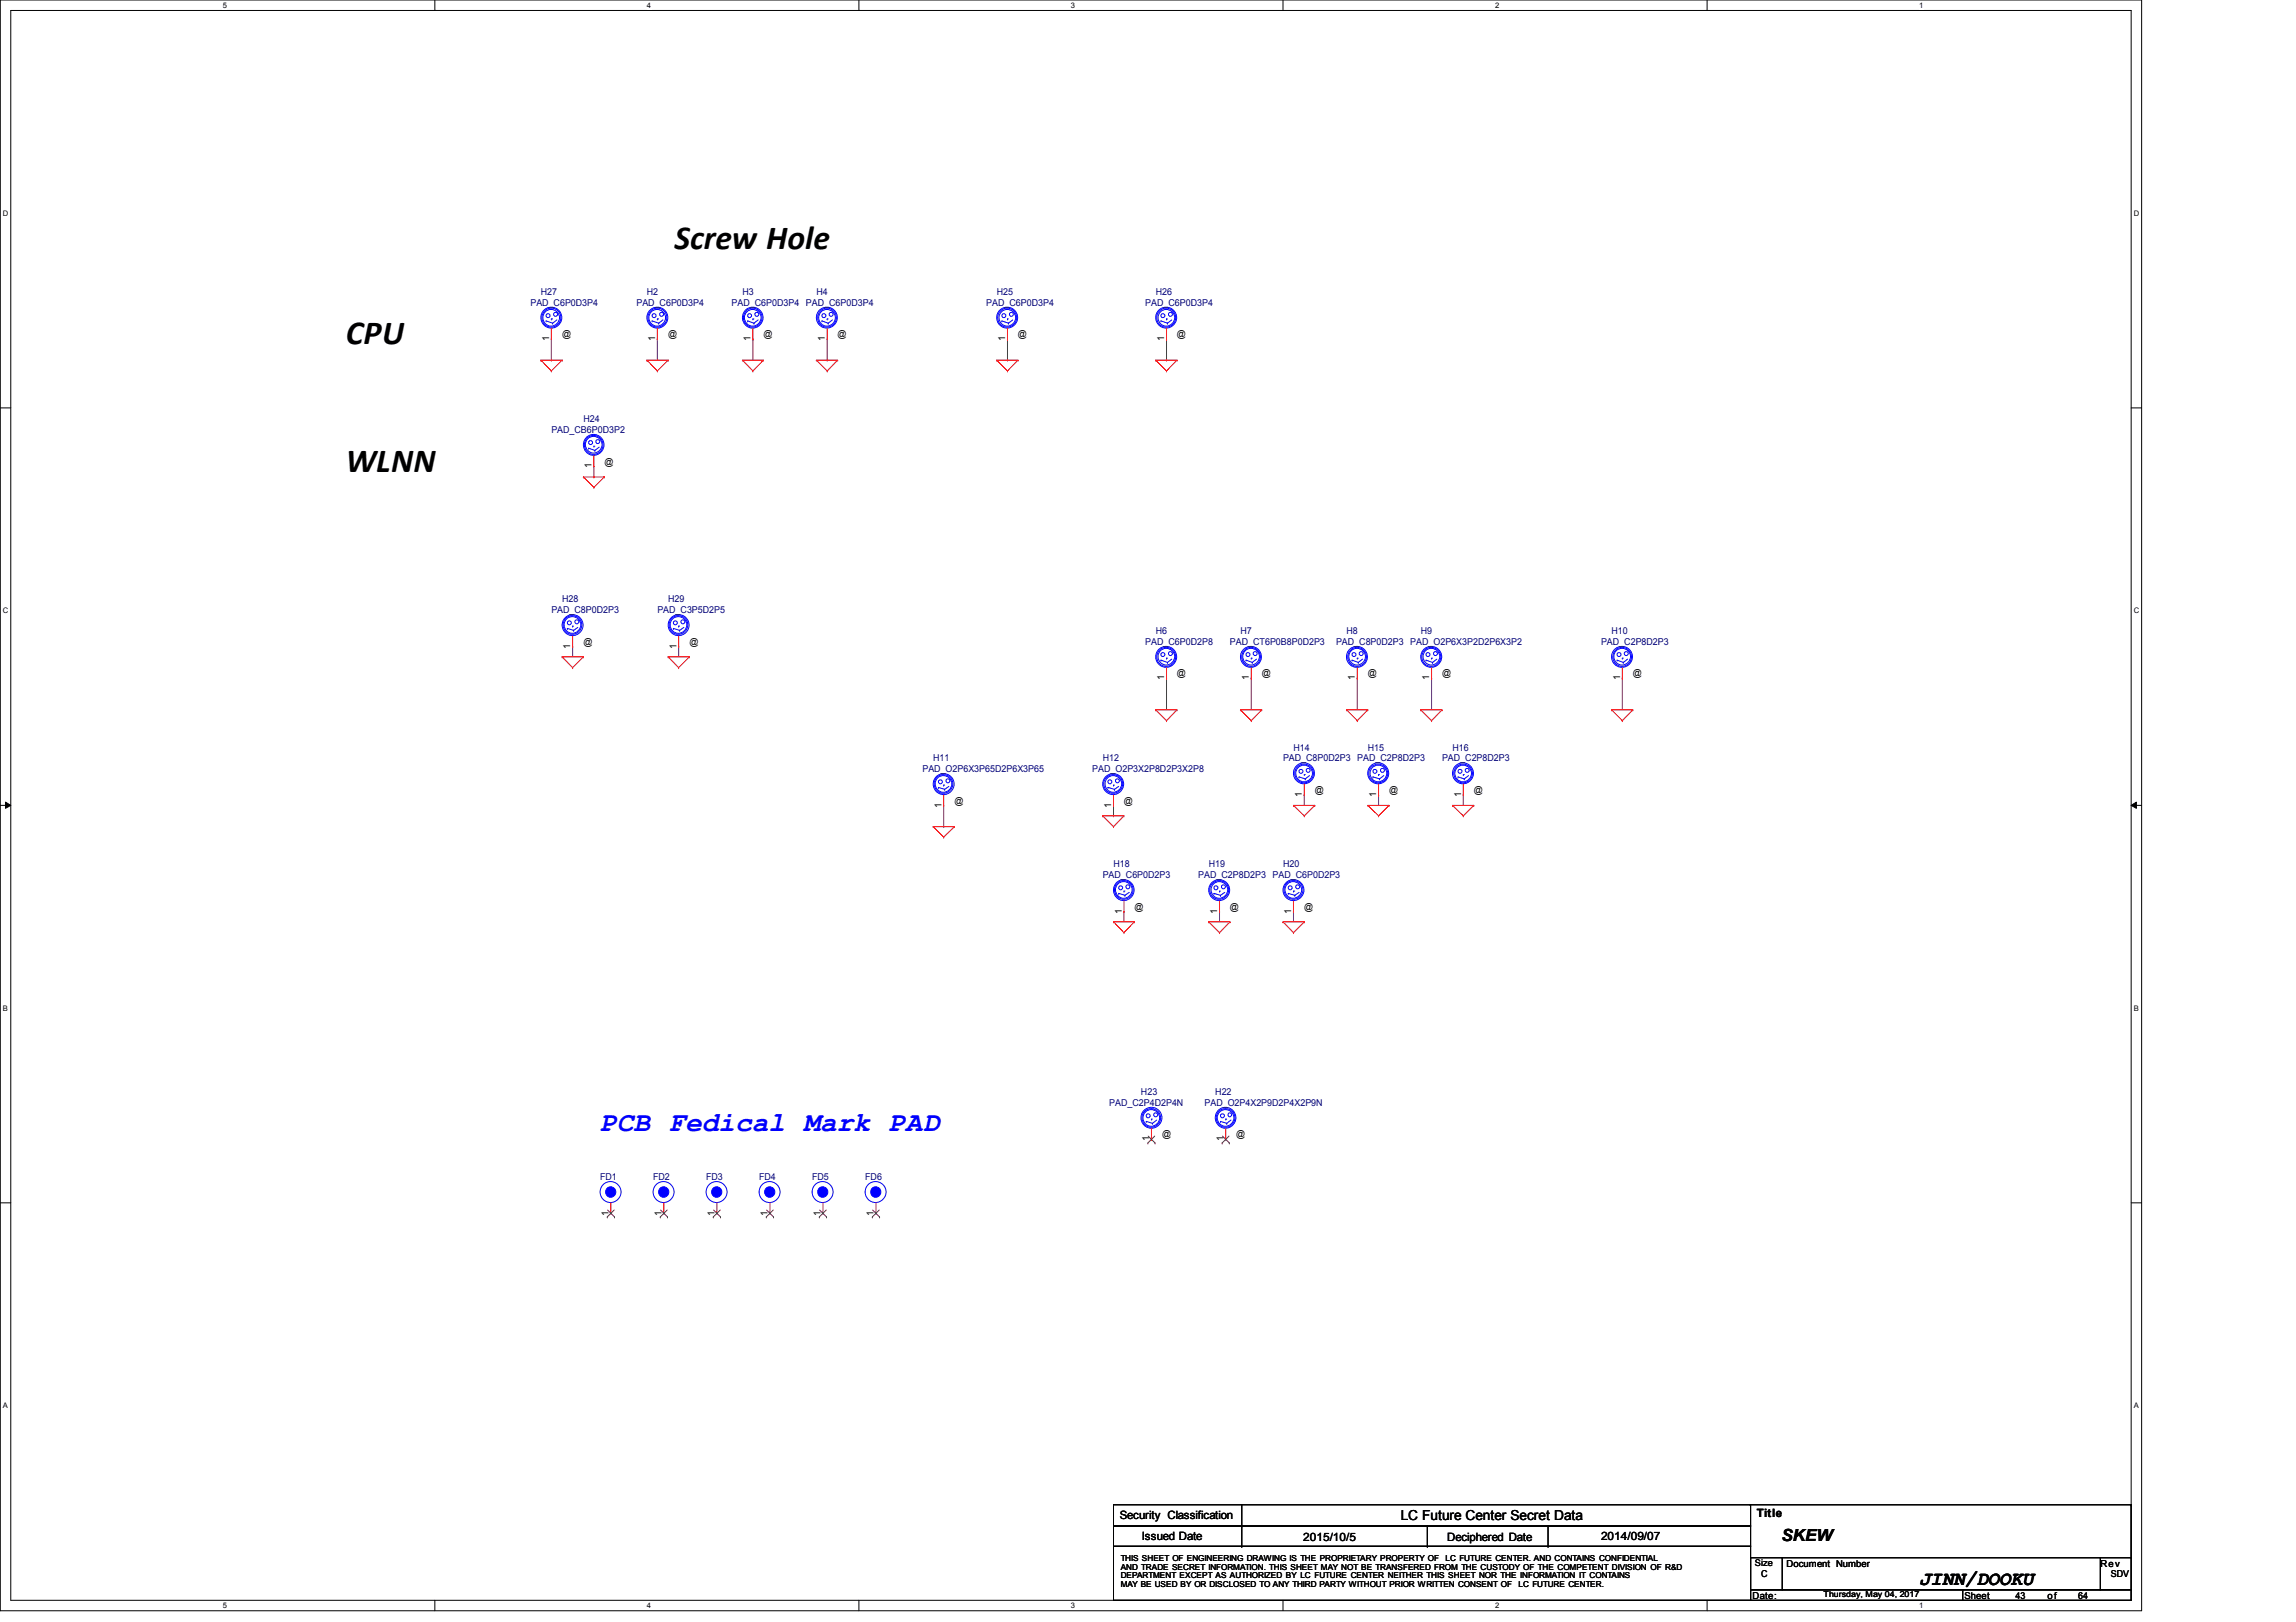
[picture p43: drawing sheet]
<svg xmlns="http://www.w3.org/2000/svg" width="297mm" height="210mm" viewBox="0 0 297 210" stroke-linecap="round" stroke-linejoin="round" font-family="sans-serif">
<defs><g id="words">
<g font-size="4.4">
<text x="87.2" y="32.3">Screw Hole</text>
<text x="44.7" y="44.6">CPU</text>
<text x="44.7" y="61">WLNN</text>
</g>
<text font-size="3.6" fill="#00f" x="77.6" y="146.3">PCB Fedical Mark PAD</text>
<text font-size="2.6" x="248.3" y="205.1">JINN/DOOKU</text>
<text font-size="2.2" x="230.5" y="199.5">SKEW</text>
<text font-size="1.8" x="181.2" y="196.8">LC Future Center Secret Data</text>
<g font-size="1.5">
<text x="144.9" y="196.6">Security Classification</text>
<text x="227.3" y="196.3">Title</text>
<text x="147.7" y="199.3">Issued Date</text>
<text x="168.6" y="199.4">2015/10/5</text>
<text x="187.2" y="199.4">Deciphered Date</text>
<text x="207.1" y="199.3">2014/09/07</text>
</g>
<g font-size="1.2" fill="#000080">
<text x="68.6" y="39.5">PAD_C6P0D3P4</text>
<text x="70" y="38.1">H27</text>
<text x="82.3" y="39.5">PAD_C6P0D3P4</text>
<text x="83.7" y="38.1">H2</text>
<text x="94.7" y="39.5">PAD_C6P0D3P4 PAD_C6P0D3P4</text>
<text x="96.1" y="38.1">H3</text>
<text x="105.6" y="38.1">H4</text>
<text x="127.6" y="39.5">PAD_C6P0D3P4</text>
<text x="128.9" y="38.1">H25</text>
<text x="148.2" y="39.5">PAD_C6P0D3P4</text>
<text x="149.5" y="38.1">H26</text>
<text x="71.3" y="56">PAD_CB6P0D3P2</text>
<text x="75.5" y="54.6">H24</text>
<text x="72.7" y="77.9">H28</text>
<text x="86.4" y="77.9">H29</text>
<text x="71.3" y="79.3">PAD_C8P0D2P3</text>
<text x="85" y="79.3">PAD_C3P5D2P5</text>
<text x="148.2" y="83.4">PAD_C6P0D2P8</text>
<text x="149.5" y="82">H6</text>
<text x="159.1" y="83.4">PAD_CT6P0B8P0D2P3</text>
<text x="160.5" y="82">H7</text>
<text x="172.8" y="83.4">PAD_C8P0D2P3 PAD_O2P6X3P2D2P6X3P2</text>
<text x="174.2" y="82">H8</text>
<text x="183.8" y="82">H9</text>
<text x="207.1" y="83.4">PAD_C2P8D2P3</text>
<text x="208.5" y="82">H10</text>
<text x="119.3" y="99.9">PAD_O2P6X3P65D2P6X3P65</text>
<text x="120.7" y="98.5">H11</text>
<text x="141.3" y="99.9">PAD_O2P3X2P8D2P3X2P8</text>
<text x="142.7" y="98.5">H12</text>
<text x="166" y="98.5">PAD_C8P0D2P3 PAD_C2P8D2P3</text>
<text x="167.3" y="97.2">H14</text>
<text x="177" y="97.2">H15</text>
<text x="186.6" y="98.5">PAD_C2P8D2P3</text>
<text x="187.9" y="97.2">H16</text>
<text x="142.7" y="113.6">PAD_C6P0D2P3</text>
<text x="144.1" y="112.2">H18</text>
<text x="155" y="113.6">PAD_C2P8D2P3 PAD_C6P0D2P3</text>
<text x="156.4" y="112.2">H19</text>
<text x="166" y="112.2">H20</text>
<text x="143.5" y="143.1">PAD_C2P4D2P4N</text>
<text x="147.6" y="141.7">H23</text>
<text x="155.8" y="143.1">PAD_O2P4X2P9D2P4X2P9N</text>
<text x="157.2" y="141.7">H22</text>
<text x="77.6" y="152.7">FD1</text>
<text x="84.5" y="152.7">FD2</text>
<text x="91.4" y="152.7">FD3</text>
<text x="98.2" y="152.7">FD4</text>
<text x="105.1" y="152.7">FD5</text>
<text x="111.9" y="152.7">FD6</text>
</g>
<g font-size="1.2">
<text x="71" y="44.2" transform="rotate(-90 71 44.2)">1</text>
<text x="72.7" y="43.6">@</text>
<text x="84.7" y="44.2" transform="rotate(-90 84.7 44.2)">1</text>
<text x="86.4" y="43.6">@</text>
<text x="97.1" y="44.2" transform="rotate(-90 97.1 44.2)">1</text>
<text x="98.8" y="43.6">@</text>
<text x="106.7" y="44.2" transform="rotate(-90 106.7 44.2)">1</text>
<text x="108.4" y="43.6">@</text>
<text x="130" y="44.2" transform="rotate(-90 130 44.2)">1</text>
<text x="131.7" y="43.6">@</text>
<text x="150.6" y="44.2" transform="rotate(-90 150.6 44.2)">1</text>
<text x="152.3" y="43.6">@</text>
<text x="76.5" y="60.6" transform="rotate(-90 76.5 60.6)">1</text>
<text x="78.2" y="60.1">@</text>
<text x="73.8" y="83.9" transform="rotate(-90 73.8 83.9)">1</text>
<text x="75.5" y="83.4">@</text>
<text x="87.5" y="83.9" transform="rotate(-90 87.5 83.9)">1</text>
<text x="89.2" y="83.4">@</text>
<text x="150.6" y="88.1" transform="rotate(-90 150.6 88.1)">1</text>
<text x="152.3" y="87.5">@</text>
<text x="161.6" y="88.1" transform="rotate(-90 161.6 88.1)">1</text>
<text x="163.2" y="87.5">@</text>
<text x="175.3" y="88.1" transform="rotate(-90 175.3 88.1)">1</text>
<text x="177" y="87.5">@</text>
<text x="184.9" y="88.1" transform="rotate(-90 184.9 88.1)">1</text>
<text x="186.6" y="87.5">@</text>
<text x="209.6" y="88.1" transform="rotate(-90 209.6 88.1)">1</text>
<text x="211.2" y="87.5">@</text>
<text x="121.8" y="104.5" transform="rotate(-90 121.8 104.5)">1</text>
<text x="123.5" y="104">@</text>
<text x="143.8" y="104.5" transform="rotate(-90 143.8 104.5)">1</text>
<text x="145.4" y="104">@</text>
<text x="168.4" y="103.1" transform="rotate(-90 168.4 103.1)">1</text>
<text x="170.1" y="102.6">@</text>
<text x="178.1" y="103.1" transform="rotate(-90 178.1 103.1)">1</text>
<text x="179.7" y="102.6">@</text>
<text x="189" y="103.1" transform="rotate(-90 189 103.1)">1</text>
<text x="190.7" y="102.6">@</text>
<text x="145.1" y="118.2" transform="rotate(-90 145.1 118.2)">1</text>
<text x="146.8" y="117.7">@</text>
<text x="157.5" y="118.2" transform="rotate(-90 157.5 118.2)">1</text>
<text x="159.1" y="117.7">@</text>
<text x="167" y="118.2" transform="rotate(-90 167 118.2)">1</text>
<text x="168.7" y="117.7">@</text>
<text x="148.7" y="147.7" transform="rotate(-90 148.7 147.7)">1</text>
<text x="150.4" y="147.2">@</text>
<text x="158.3" y="147.7" transform="rotate(-90 158.3 147.7)">1</text>
<text x="159.9" y="147.2">@</text>
<text x="78.7" y="157.3" transform="rotate(-90 78.7 157.3)">1</text>
<text x="85.6" y="157.3" transform="rotate(-90 85.6 157.3)">1</text>
<text x="92.5" y="157.3" transform="rotate(-90 92.5 157.3)">1</text>
<text x="99.3" y="157.3" transform="rotate(-90 99.3 157.3)">1</text>
<text x="106.2" y="157.3" transform="rotate(-90 106.2 157.3)">1</text>
<text x="113" y="157.3" transform="rotate(-90 113 157.3)">1</text>
<text x="227" y="202.7">Size</text>
<text x="231.1" y="202.7">Document Number</text>
<text x="271.7" y="202.7">Rev</text>
<text x="226.7" y="206.9">Date:</text>
<text x="227.8" y="204.1">C</text>
<text x="254.2" y="206.9">Sheet</text>
<text x="260.8" y="206.9">43</text>
<text x="264.9" y="206.9">of</text>
<text x="268.9" y="206.9">64</text>
<text x="273.1" y="204.1">SDV</text>
</g>
<g font-size="1.1">
<text x="145" y="203.1">AND TRADE SECRET INFORMATION. THIS SHEET MAY NOT BE TRANSFERED FROM THE CUSTODY OF THE COMPETENT DIVISION OF R&amp;D</text>
<text x="145" y="202">THIS SHEET OF ENGINEERING DRAWING IS THE PROPRIETARY PROPERTY OF</text>
<text x="187" y="202">LC FUTURE CENTER. AND CONTAINS CONFIDENTIAL</text>
<text x="145" y="204.2">DEPARTMENT EXCEPT AS AUTHORIZED BY LC FUTURE CENTER NEITHER THIS SHEET NOR THE INFORMATION IT CONTAINS</text>
<text x="145" y="205.3">MAY BE USED BY OR DISCLOSED TO ANY THIRD PARTY WITHOUT PRIOR WRITTEN CONSENT OF</text>
<text x="196.5" y="205.3">LC FUTURE CENTER.</text>
<text x="235.9" y="206.7">Thursday, May 04, 2017</text>
</g>
<g font-size="1">
<text x="28.8" y="1">5</text>
<text x="83.7" y="1">4</text>
<text x="138.6" y="1">3</text>
<text x="193.4" y="1">2</text>
<text x="248.3" y="1">1</text>
<text x=".4" y="27.9">D</text>
<text x="276.1" y="27.9">D</text>
<text x=".4" y="79.4">C</text>
<text x="276.1" y="79.4">C</text>
<text x=".4" y="130.8">B</text>
<text x="276.1" y="130.8">B</text>
<text x=".4" y="182.2">A</text>
<text x="276.1" y="182.2">A</text>
<text x="28.8" y="208.1">5</text>
<text x="83.7" y="208.1">4</text>
<text x="138.6" y="208.1">3</text>
<text x="193.4" y="208.1">2</text>
<text x="248.3" y="208.1">1</text>
</g>
</g></defs>
<path d="M0 0h277.1v208.4h-277.1zM1.4 1.4h274.3v205.7h-274.3z" fill="none" stroke="#000" stroke-width=".13"/>
<g fill="#fff">
<path d="M28.8 .1h.6v1.1h-.6z"/>
<path d="M28.8 207.2h.6v1.1h-.6z"/>
</g>
<path d="M56.3 0v1.4M56.3 207.1v1.3" fill="none" stroke="#000" stroke-width=".13"/>
<g fill="#fff">
<path d="M83.7 .1h.5v1.1h-.5z"/>
<path d="M83.7 207.2h.5v1.1h-.5z"/>
</g>
<path d="M111.1 0v1.4M111.1 207.1v1.3" fill="none" stroke="#000" stroke-width=".13"/>
<g fill="#fff">
<path d="M138.6 .1h.5v1.1h-.5z"/>
<path d="M138.6 207.2h.5v1.1h-.5z"/>
</g>
<path d="M166 0v1.4M166 207.1v1.3" fill="none" stroke="#000" stroke-width=".13"/>
<g fill="#fff">
<path d="M193.4 .1h.6v1.1h-.6z"/>
<path d="M193.4 207.2h.6v1.1h-.6z"/>
</g>
<path d="M220.8 0v1.4M220.8 207.1v1.3" fill="none" stroke="#000" stroke-width=".13"/>
<g fill="#fff">
<path d="M248.3 .1h.5v1.1h-.5z"/>
<path d="M248.3 207.2h.5v1.1h-.5z"/>
<path d="M.4 27.1h.7v1.1h-.7z"/>
<path d="M276.1 27.1h.7v1.1h-.7z"/>
<path d="M.4 78.5h.7v1.1h-.7z"/>
<path d="M276.1 78.5h.7v1.1h-.7z"/>
</g>
<path d="M0 52.8h1.4M275.7 52.8h1.4" fill="none" stroke="#000" stroke-width=".13"/>
<g fill="#fff">
<path d="M.4 129.9h.6v1.1h-.6z"/>
<path d="M276.1 129.9h.6v1.1h-.6z"/>
</g>
<path d="M0 104.2h1.4M.7 103.8l.7 .4-.7 .4zM275.7 104.2l.7-.4v.8zM275.7 104.2h1.4" fill="none" stroke="#000" stroke-width=".13"/>
<path d="M.7 103.8l.7 .4-.7 .4zM275.7 104.2l.7-.4v.8z" fill="#000"/>
<g fill="#fff">
<path d="M.4 181.4h.6v1.1h-.6z"/>
<path d="M276.1 181.4h.6v1.1h-.6z"/>
</g>
<g fill="none" stroke="#000" stroke-width=".13">
<path d="M0 155.7h1.4M275.7 155.7h1.4M144.1 194.7h82.4v2.8h-82.4zM144.1 197.5h82.4v2.6h-82.4zM160.7 197.5h.1M160.7 194.7v5.4M184.7 197.5v2.6M200.3 197.5v2.6M226.4 194.7h49.3M275.7 194.7h.1M275.7 194.7v6.9M144.1 200.1h82.4v7h-82.4z"/>
<path d="M160.7 200.1h.1M184.7 200.1h.1M200.3 200.1h.1M226.5 201.6h4.1v4.1h-4.1zM226.5 205.7h27.4v1.4h-27.4zM230.6 201.6h41.1v4.1h-41.1zM253.9 205.7h21.8v1.4h-21.8zM271.7 201.6h4v4.1h-4z"/>
</g>
<g fill="none" stroke="#800040" stroke-width=".13">
<path d="M71.3 46.6h.1M71.3 43.9v2.7M85 43.9h.1M85 43.9v2.7M97.4 43.9h.1M97.4 43.9v2.7M107 46.6h.1M107 43.9v2.7M130.3 46.6h.1M130.3 43.9v2.7M150.9 46.6h.1M150.9 43.9v2.7"/>
<path d="M76.8 61.7h.1M76.8 60.3v1.4M74.1 83.7h.1M74.1 83.7v1.3M87.8 83.7h.1M87.8 83.7v1.3M150.9 87.8h.1M150.9 87.8v4.1M161.9 87.8h.1M161.9 87.8v4.1M175.6 87.8h.1M175.6 87.8v4.1"/>
<path d="M185.2 87.8h.1M185.2 87.8v4.1M209.9 87.8h.1M209.9 87.8v4.1M122.1 107h.1M122.1 104.2v2.8M144.1 105.6h.1M144.1 104.2v1.4M145.4 117.9h.1M145.4 117.9v1.4M157.8 117.9h.1M157.8 117.9v1.4"/>
<path d="M167.3 117.9h.1M167.3 117.9v1.4M168.7 102.9h.1M168.7 102.9v1.3M178.3 102.9h.1M178.3 102.9v1.3M189.3 102.9h.1M189.3 102.9v1.3"/>
</g>
<g fill="none" stroke="#f00" stroke-width=".13">
<path d="M70 46.6h.1M70 46.6h2.7M70 46.6l1.3 1.4M71.3 48h.1M72.7 46.6h.1M72.7 46.6l-1.4 1.4M83.7 46.6h.1M83.7 46.6h2.7M83.7 46.6l1.3 1.4M85 48h.1M86.4 46.6h.1M86.4 46.6l-1.4 1.4"/>
<path d="M96.1 46.6h.1M96.1 46.6h2.7M96.1 46.6l1.3 1.4M97.4 48h.1M98.8 46.6h.1M98.8 46.6l-1.4 1.4M105.6 46.6h.1M105.6 46.6h2.8M105.6 46.6l1.4 1.4M107 48h.1M108.4 46.6h.1M108.4 46.6l-1.4 1.4"/>
<path d="M128.9 46.6h.1M128.9 46.6h2.8M128.9 46.6l1.4 1.4M130.3 48h.1M131.7 46.6h.1M131.7 46.6l-1.4 1.4M149.5 46.6h.1M149.5 46.6h2.8M149.5 46.6l1.4 1.4M150.9 48h.1M152.3 46.6h.1M152.3 46.6l-1.4 1.4"/>
<path d="M75.5 61.7h.1M75.5 61.7h2.7M75.5 61.7l1.3 1.4M76.8 63.1h.1M78.2 61.7h.1M78.2 61.7l-1.4 1.4M72.7 85h.1M72.7 85h2.8M72.7 85l1.4 1.4M74.1 86.4h.1M75.5 85h.1M75.5 85l-1.4 1.4"/>
<path d="M86.4 85h.1M86.4 85h2.8M86.4 85l1.4 1.4M87.8 86.4h.1M87.8 83.7h.1M87.8 82.3v1.4M89.2 85h.1M89.2 85l-1.4 1.4M149.5 91.9h.1M149.5 91.9h2.8M149.5 91.9l1.4 1.4M150.9 93.3h.1"/>
<path d="M152.3 91.9h.1M152.3 91.9l-1.4 1.4M160.5 91.9h.1M160.5 91.9h2.7M160.5 91.9l1.4 1.4M161.9 93.3h.1M163.2 91.9h.1M163.2 91.9l-1.3 1.4M174.2 91.9h.1M174.2 91.9h2.7M174.2 91.9l1.4 1.4M175.6 93.3h.1"/>
<path d="M176.9 91.9h.1M176.9 91.9l-1.3 1.4M183.8 91.9h.1M183.8 91.9h2.8M183.8 91.9l1.4 1.4M185.2 93.3h.1M186.6 91.9h.1M186.6 91.9l-1.4 1.4M208.5 91.9h.1M208.5 91.9h2.7M208.5 91.9l1.4 1.4M209.9 93.3h.1"/>
<path d="M211.2 91.9h.1M211.2 91.9l-1.3 1.4M120.7 107h.1M120.7 107h2.8M120.7 107l1.4 1.3M122.1 108.3h.1M123.5 107h.1M123.5 107l-1.4 1.3M142.7 105.6h.1M142.7 105.6h2.7M142.7 105.6l1.4 1.4M144.1 107h.1"/>
<path d="M144.1 119.3h.1M144.1 119.3h2.7M144.1 119.3l1.3 1.4M145.4 105.6h.1M145.4 105.6l-1.3 1.4M146.8 119.3h.1M146.8 119.3l-1.4 1.4M156.4 119.3h.1M156.4 119.3h2.7M156.4 119.3l1.4 1.4M159.1 119.3h.1M159.1 119.3l-1.3 1.4"/>
<path d="M166 119.3h.1M166 119.3h2.7M166 119.3l1.3 1.4M167.3 104.2h.1M167.3 104.2h2.8M167.3 104.2l1.4 1.4M168.7 119.3h.1M168.7 105.6h.1M168.7 119.3l-1.4 1.4M170.1 104.2h.1M170.1 104.2l-1.4 1.4M176.9 104.2h.1"/>
<path d="M176.9 104.2h2.8M176.9 104.2l1.4 1.4M178.3 105.6h.1M179.7 104.2h.1M179.7 104.2l-1.4 1.4M187.9 104.2h.1M187.9 104.2h2.8M187.9 104.2l1.4 1.4M189.3 105.6h.1M190.7 104.2h.1M190.7 104.2l-1.4 1.4M145.4 120.7h.1"/>
<path d="M157.8 120.7h.1M167.3 120.7h.1"/>
</g>
<g fill="none" stroke="#00f" stroke-width=".13">
<path d="M87.1 81.3h.1M87.1 81.3l.8 .3M87.8 81h.1M87.9 81.6h.1M88.5 81.2l-.6 .4"/>
<circle cx="87.4" cy="80.6" r=".26"/>
<circle cx="87.8" cy="80.9" r="1.21"/>
<circle cx="87.8" cy="80.9" r="1.08"/>
<circle cx="87.8" cy="80.9" r="1.35"/>
<circle cx="88.3" cy="80.5" r=".26"/>
</g>
<circle cx="99.6" cy="154.3" r=".67" fill="#00f"/>
<g fill="none" stroke="#00f" stroke-width=".13">
<path d="M70.7 41.5h.1M70.7 41.5l.8 .3M71.3 41.3h.1M71.3 41.3h.2M71.5 41.8h.1M72 41.4l-.5 .4M96.7 41.5h.1M96.7 41.5l.8 .3M97.4 41.3h.1M97.5 41.8h.1M98.1 41.4l-.6 .4M129.6 41.5h.1"/>
<path d="M129.6 41.5l.9 .3M130.3 41.3h.1M130.3 41.3h.2M130.5 41.8h.1M131 41.4l-.5 .4M73.4 81.3h.1M73.4 81.3l.8 .3M74.1 81h.1M74.2 81.6h.1M74.8 81.2l-.6 .4M161.2 85.4h.1M161.2 85.4l.8 .3"/>
<path d="M161.9 85.2h.1M162 85.7h.1M162.6 85.3l-.6 .4M174.9 85.4h.1M174.9 85.4l.8 .3M175.6 85.2h.1M175.7 85.7h.1M176.3 85.3l-.6 .4M184.5 85.4h.1M184.5 85.4l.8 .3M185.2 85.2h.1M185.3 85.7h.1"/>
<path d="M185.9 85.3l-.6 .4M209.2 85.4h.1M209.2 85.4l.8 .3M209.9 85.2h.1M210 85.7h.1M210.6 85.3l-.6 .4M121.4 101.9h.1M121.4 101.9l.8 .3M122.1 101.6h.1M122.2 102.2h.1M122.8 101.8l-.6 .4M143.3 101.9h.1"/>
<path d="M143.3 101.9l.9 .3M144.1 101.6h.1M144.2 102.2h.1M144.7 115.6h.1M144.7 115.6l.8 .3M144.7 101.8l-.5 .4M145.4 115.3h.1M145.5 115.9h.1M146.1 115.5l-.6 .4M157.1 115.6h.1M157.1 115.6l.8 .3M157.8 115.3h.1"/>
<path d="M157.9 115.9h.1M158.5 115.5l-.6 .4M166.7 115.6h.1M166.7 115.6l.8 .3M167.3 115.3h.1M167.3 115.3h.2M167.5 115.9h.1M168.1 100.5h.1M168.1 115.5l-.6 .4M168.1 100.5l.8 .3M168.7 100.2h.1M168.7 100.2h.2"/>
<path d="M168.9 100.8h.1M169.4 100.4l-.5 .4M188.6 100.5h.1M188.6 100.5l.8 .3M189.3 100.2h.1M189.4 100.8h.1M190 100.4l-.6 .4M148.3 145.1h.1M148.3 145.1l.8 .3M149 144.8h.1M149.1 145.4h.1M149.6 144.9l-.5 .5"/>
<path d="M157.9 145.1h.1M157.9 145.1l.8 .3M158.6 144.8h.1M158.7 145.4h.1M158.9 144.1l.2-.1 .2 .1v.3l-.2 .1-.2-.1zM159.3 144.9l-.6 .5"/>
<circle cx="70.9" cy="40.9" r=".26"/>
<circle cx="71.3" cy="41.1" r="1.08"/>
<circle cx="71.3" cy="41.1" r="1.23"/>
<circle cx="71.3" cy="41.1" r="1.35"/>
<circle cx="71.9" cy="40.7" r=".26"/>
<circle cx="97" cy="40.9" r=".26"/>
<circle cx="97.4" cy="41.1" r="1.22"/>
<circle cx="97.4" cy="41.1" r="1.35"/>
<circle cx="97.4" cy="41.1" r="1.08"/>
<circle cx="97.9" cy="40.7" r=".26"/>
<circle cx="129.9" cy="40.9" r=".26"/>
<circle cx="130.3" cy="41.1" r="1.23"/>
<circle cx="130.3" cy="41.1" r="1.35"/>
<circle cx="130.3" cy="41.1" r="1.08"/>
<circle cx="130.8" cy="40.7" r=".26"/>
<circle cx="73.7" cy="80.6" r=".26"/>
<circle cx="74.1" cy="80.9" r="1.21"/>
<circle cx="74.1" cy="80.9" r="1.08"/>
<circle cx="74.1" cy="80.9" r="1.35"/>
<circle cx="74.6" cy="80.5" r=".26"/>
<circle cx="161.5" cy="84.7" r=".26"/>
<circle cx="161.8" cy="85" r="1.35"/>
<circle cx="161.8" cy="85" r="1.22"/>
<circle cx="161.9" cy="85" r="1.08"/>
<circle cx="162.4" cy="84.6" r=".26"/>
<circle cx="168.3" cy="99.8" r=".26"/>
<circle cx="169.2" cy="99.7" r=".26"/>
<circle cx="175.2" cy="84.7" r=".26"/>
<circle cx="175.6" cy="85" r="1.35"/>
<circle cx="175.6" cy="85" r="1.22"/>
<circle cx="175.6" cy="85" r="1.08"/>
<circle cx="176.1" cy="84.6" r=".26"/>
<circle cx="184.7" cy="84.7" r=".26"/>
<circle cx="185.2" cy="85" r="1.23"/>
<circle cx="185.2" cy="85" r="1.35"/>
<circle cx="185.2" cy="85" r="1.08"/>
<circle cx="185.7" cy="84.6" r=".26"/>
<circle cx="188.9" cy="99.8" r=".26"/>
<circle cx="189.8" cy="99.7" r=".26"/>
<circle cx="209.5" cy="84.7" r=".26"/>
<circle cx="209.8" cy="85" r="1.35"/>
<circle cx="209.8" cy="85" r="1.22"/>
<circle cx="209.9" cy="85" r="1.08"/>
<circle cx="210.4" cy="84.6" r=".26"/>
<circle cx="121.7" cy="101.2" r=".26"/>
<circle cx="122.1" cy="101.4" r="1.21"/>
<circle cx="122.1" cy="101.4" r="1.08"/>
<circle cx="122.1" cy="101.5" r="1.35"/>
<circle cx="122.6" cy="101.1" r=".26"/>
<circle cx="143.6" cy="101.2" r=".26"/>
<circle cx="144" cy="101.5" r="1.35"/>
<circle cx="144" cy="101.5" r="1.22"/>
<circle cx="144" cy="101.4" r="1.08"/>
<circle cx="144.6" cy="101.1" r=".26"/>
<circle cx="145" cy="114.9" r=".26"/>
<circle cx="145.4" cy="115.2" r="1.35"/>
<circle cx="145.4" cy="115.2" r="1.21"/>
<circle cx="145.4" cy="115.2" r="1.08"/>
<circle cx="145.9" cy="114.8" r=".26"/>
<circle cx="157.3" cy="114.9" r=".26"/>
<circle cx="157.7" cy="115.2" r="1.35"/>
<circle cx="157.7" cy="115.2" r="1.22"/>
<circle cx="157.7" cy="115.2" r="1.08"/>
<circle cx="158.3" cy="114.8" r=".26"/>
<circle cx="166.9" cy="114.9" r=".26"/>
<circle cx="167.3" cy="115.2" r="1.08"/>
<circle cx="167.3" cy="115.2" r="1.35"/>
<circle cx="167.3" cy="115.2" r="1.22"/>
<circle cx="167.9" cy="114.8" r=".26"/>
<circle cx="168.7" cy="100.1" r="1.35"/>
<circle cx="168.7" cy="100.1" r="1.21"/>
<circle cx="168.7" cy="100.1" r="1.08"/>
<circle cx="189.3" cy="100.1" r="1.35"/>
<circle cx="189.3" cy="100.1" r="1.21"/>
<circle cx="189.3" cy="100.1" r="1.08"/>
<circle cx="99.6" cy="154.3" r="1.35"/>
<circle cx="99.6" cy="154.3" r=".67"/>
<circle cx="148.5" cy="144.4" r=".26"/>
<circle cx="148.9" cy="144.7" r="1.21"/>
<circle cx="148.9" cy="144.7" r="1.08"/>
<circle cx="149" cy="144.6" r="1.35"/>
<circle cx="149.5" cy="144.3" r=".26"/>
<circle cx="158.2" cy="144.4" r=".26"/>
<circle cx="158.5" cy="144.6" r="1.35"/>
<circle cx="158.5" cy="144.7" r="1.21"/>
<circle cx="158.6" cy="144.7" r="1.08"/>
</g>
<g fill="none" stroke="#f00" stroke-width=".13">
<path d="M71.3 43.9h.1M71.3 42.5v1.4M97.4 43.9h.1M97.4 42.5v1.4M130.3 43.9h.1M130.3 42.5v1.4M74.1 83.7h.1M74.1 82.3v1.4M161.9 87.8h.1M161.9 86.4v1.4M175.6 87.8h.1M175.6 86.4v1.4"/>
<path d="M185.2 87.8h.1M185.2 86.4v1.4M209.9 87.8h.1M209.9 86.4v1.4M122.1 104.2h.1M122.1 102.9v1.3M144.1 104.2h.1M144.1 102.9v1.3M145.4 117.9h.1M145.4 116.6v1.3M157.8 117.9h.1M157.8 116.6v1.3"/>
<path d="M167.3 117.9h.1M167.3 116.6v1.3M168.7 102.9h.1M168.7 101.5v1.4M189.3 102.9h.1M189.3 101.5v1.4M99.6 157h.1M99.6 155.7v1.3M149 147.4h.1M149 146v1.4M158.6 147.4h.1M158.6 146v1.4"/>
</g>
<path d="M99.1 157.5h.1M99.2 156.6l.9 .9M100 156.6l-.9 .9M100.1 157.5h.1M148.5 147.9h.1M148.5 147l.9 .9M149.4 147l-.9 .9M149.4 147.9h.1M158.1 147.9h.1M158.2 147l.8 .9M159 147l-.9 .9M159 147.9h.1" fill="none" stroke="#804000" stroke-width=".13"/>
<circle cx="79" cy="154.3" r=".67" fill="#00f"/>
<g fill="none" stroke="#00f" stroke-width=".13">
<path d="M84.4 41.5h.1M84.4 41.5l.8 .3M85 41.3h.1M85 41.3h.2M85.2 41.8h.1M85.8 41.4l-.6 .4"/>
<circle cx="84.6" cy="40.9" r=".26"/>
<circle cx="85" cy="41.1" r="1.08"/>
<circle cx="85" cy="41.1" r="1.23"/>
<circle cx="85" cy="41.1" r="1.35"/>
<circle cx="85.6" cy="40.7" r=".26"/>
<circle cx="79" cy="154.3" r="1.35"/>
<circle cx="79" cy="154.3" r=".67"/>
</g>
<path d="M85 43.9h.1M85 42.5v1.4M79 157h.1M79 155.7v1.3" fill="none" stroke="#f00" stroke-width=".13"/>
<path d="M78.6 157.5h.1M78.6 156.6l.9 .9M79.5 156.6l-.9 .9M79.5 157.5h.1" fill="none" stroke="#804000" stroke-width=".13"/>
<circle cx="106.4" cy="154.3" r=".67" fill="#00f"/>
<g fill="none" stroke="#00f" stroke-width=".13">
<path d="M106.3 41.5h.1M106.3 41.5l.8 .3M107 41.3h.1M107.1 41.8h.1M107.7 41.4l-.6 .4"/>
<circle cx="106.6" cy="40.9" r=".26"/>
<circle cx="107" cy="41.1" r="1.35"/>
<circle cx="107" cy="41.1" r="1.22"/>
<circle cx="107" cy="41.1" r="1.08"/>
<circle cx="107.5" cy="40.7" r=".26"/>
<circle cx="106.4" cy="154.3" r="1.35"/>
<circle cx="106.4" cy="154.3" r=".67"/>
</g>
<path d="M107 43.9h.1M107 42.5v1.4M106.5 157h.1M106.5 155.7v1.3" fill="none" stroke="#f00" stroke-width=".13"/>
<path d="M106 157.5h.1M106 156.6l.9 .9M106.9 156.6l-.9 .9M106.9 157.5h.1" fill="none" stroke="#804000" stroke-width=".13"/>
<circle cx="113.3" cy="154.3" r=".67" fill="#00f"/>
<g fill="none" stroke="#00f" stroke-width=".13">
<path d="M150.2 41.5h.1M150.2 41.5l.8 .3M150.9 41.3h.1M151 41.8h.1M151.6 41.4l-.6 .4M177.6 100.5h.1M177.6 100.5l.9 .3M178.3 100.2h.1M178.3 100.2h.2M178.5 100.8h.1M179 100.4l-.5 .4"/>
<circle cx="150.4" cy="40.9" r=".26"/>
<circle cx="150.9" cy="41.1" r="1.23"/>
<circle cx="150.9" cy="41.1" r="1.35"/>
<circle cx="150.9" cy="41.1" r="1.08"/>
<circle cx="151.4" cy="40.7" r=".26"/>
<circle cx="177.9" cy="99.8" r=".26"/>
<circle cx="178.9" cy="99.7" r=".26"/>
<circle cx="178.3" cy="100.1" r="1.35"/>
<circle cx="178.3" cy="100.1" r="1.22"/>
<circle cx="178.3" cy="100.1" r="1.08"/>
<circle cx="113.3" cy="154.3" r="1.35"/>
<circle cx="113.3" cy="154.3" r=".67"/>
</g>
<path d="M150.9 43.9h.1M150.9 42.5v1.4M178.3 102.9h.1M178.3 101.5v1.4M113.3 157h.1M113.3 155.7v1.3" fill="none" stroke="#f00" stroke-width=".13"/>
<path d="M112.9 157.5h.1M112.9 156.6l.9 .9M113.7 156.6l-.8 .9M113.8 157.5h.1" fill="none" stroke="#804000" stroke-width=".13"/>
<circle cx="92.7" cy="154.3" r=".67" fill="#00f"/>
<g fill="none" stroke="#00f" stroke-width=".13">
<path d="M76.2 58h.1M76.2 58l.8 .3M76.8 57.7h.1M76.8 57.7h.2M77 58.3h.1M77.5 57.9l-.5 .4"/>
<circle cx="76.4" cy="57.3" r=".26"/>
<circle cx="76.8" cy="57.6" r="1.22"/>
<circle cx="76.8" cy="57.6" r="1.35"/>
<circle cx="76.8" cy="57.5" r="1.08"/>
<circle cx="77.3" cy="57.2" r=".26"/>
<circle cx="92.7" cy="154.3" r="1.35"/>
<circle cx="92.7" cy="154.3" r=".67"/>
</g>
<path d="M76.8 59v1.3M76.8 60.3h.1M92.7 157h.1M92.7 155.7v1.3" fill="none" stroke="#f00" stroke-width=".13"/>
<path d="M92.3 157.5h.1M92.3 156.6l.9 .9M93.2 156.6l-.9 .9M93.2 157.5h.1" fill="none" stroke="#804000" stroke-width=".13"/>
<circle cx="85.9" cy="154.3" r=".67" fill="#00f"/>
<g fill="none" stroke="#00f" stroke-width=".13">
<path d="M150.2 85.4h.1M150.2 85.4l.8 .3M150.9 85.2h.1M151 85.7h.1M151.6 85.3l-.6 .4"/>
<circle cx="150.4" cy="84.7" r=".26"/>
<circle cx="150.9" cy="85" r="1.23"/>
<circle cx="150.9" cy="85" r="1.35"/>
<circle cx="150.9" cy="85" r="1.08"/>
<circle cx="151.4" cy="84.6" r=".26"/>
<circle cx="85.8" cy="154.3" r="1.35"/>
<circle cx="85.9" cy="154.3" r=".67"/>
</g>
<path d="M150.9 87.8h.1M150.9 86.4v1.4M85.9 157h.1M85.9 155.7v1.3" fill="none" stroke="#f00" stroke-width=".13"/>
<path d="M85.4 157.5h.1M85.5 156.6l.9 .9M86.3 156.6l-.9 .9M86.4 157.5h.1" fill="none" stroke="#804000" stroke-width=".13"/>
<use href="#words"/>
</svg>
